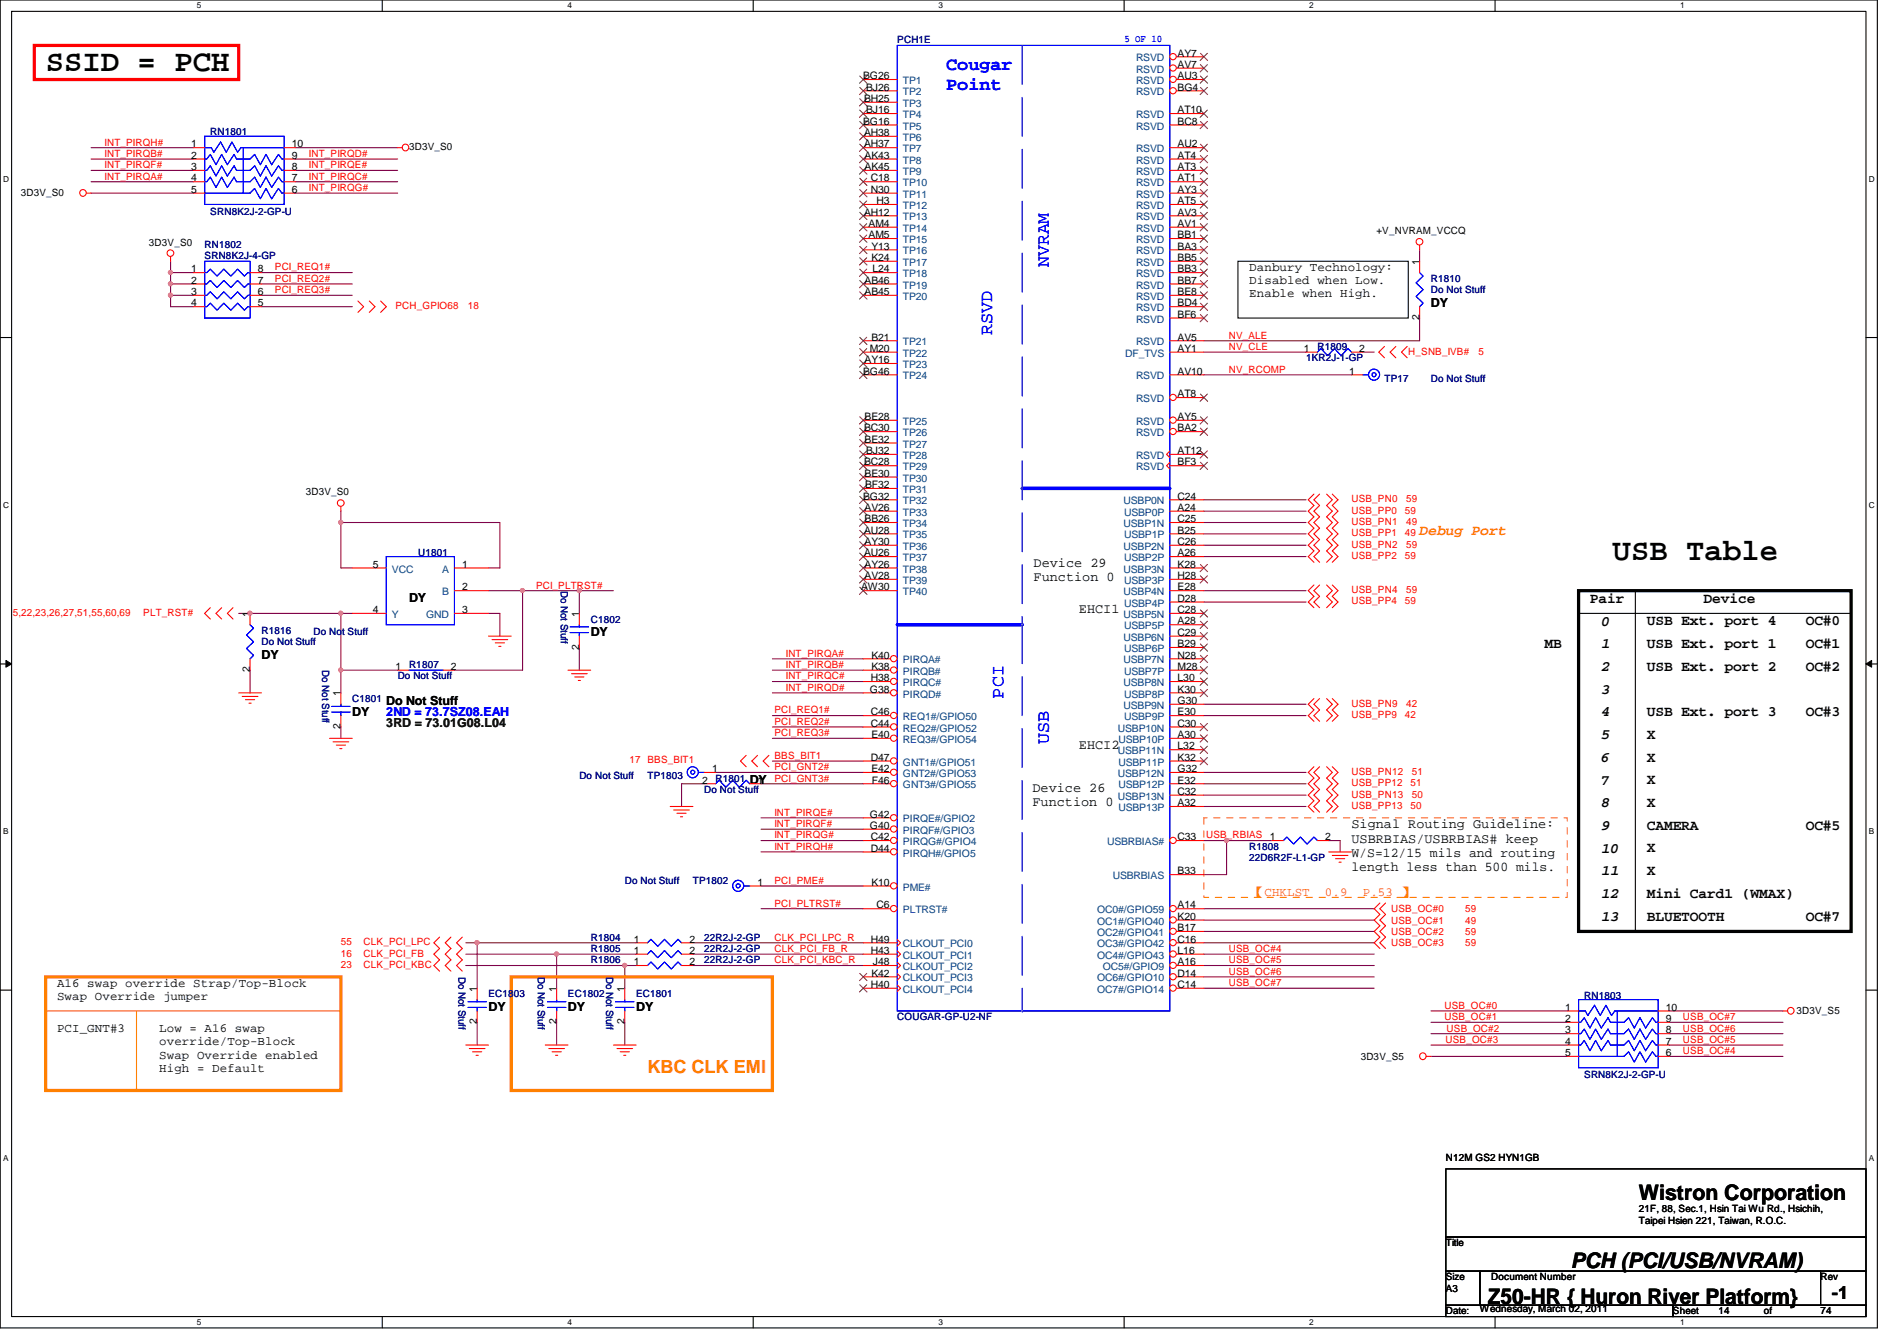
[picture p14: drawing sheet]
<svg xmlns="http://www.w3.org/2000/svg" width="297mm" height="210mm" viewBox="0 0 297 210" stroke-linecap="round" stroke-linejoin="round" font-family="sans-serif">
<defs><g id="words">
<g font-size="4.8">
<text x="7.2" y="11.1">SSID = PCH</text>
<text x="252.5" y="87.6">USB Table</text>
</g>
<g font-size="3.3">
<text x="256.6" y="187.9">Wistron Corporation</text>
<text x="246" y="198.5">PCH (PCI/USB/NVRAM)</text>
<text x="233" y="204">Z50-HR { Huron River Platform}</text>
</g>
<g font-size="2.8" fill="#00f">
<text x="148.2" y="10.9">Cougar</text>
<text x="148.2" y="14.1">Point</text>
<text x="164.3" y="41.8" transform="rotate(-90 164.3 41.8)">NVRAM</text>
<text x="155.4" y="52.5" transform="rotate(-90 155.4 52.5)">RSVD</text>
<text x="157.1" y="109.3" transform="rotate(-90 157.1 109.3)">PCI</text>
<text x="164.3" y="116.5" transform="rotate(-90 164.3 116.5)">USB</text>
</g>
<text font-size="2.8" fill="#ff8000" x="101.4" y="168">KBC CLK EMI</text>
<text font-size="2.8" x="286.8" y="203.4">-1</text>
<text font-size="2.3" fill="#ff8000" x="222.3" y="83.7">Debug Port</text>
<g font-size="2.3">
<text x="249" y="94.3">Pair</text>
<text x="266.7" y="94.3">Device</text>
<text x="241.8" y="101.4">MB</text>
<text x="250.7" y="97.9">0</text>
<text x="250.7" y="101.5">1</text>
<text x="257.8" y="101.4">USB Ext. port 1</text>
<text x="257.8" y="97.9">USB Ext. port 4</text>
<text x="282.7" y="97.9">OC#0</text>
<text x="282.7" y="101.4">OC#1</text>
<text x="250.7" y="105">2</text>
<text x="257.8" y="105">USB Ext. port 2</text>
<text x="282.7" y="105">OC#2</text>
<text x="250.7" y="112.1">4</text>
<text x="250.7" y="108.6">3</text>
<text x="257.8" y="112.1">USB Ext. port 3</text>
<text x="282.7" y="112.1">OC#3</text>
<text x="250.7" y="115.7">5</text>
<text x="250.7" y="119.3">6</text>
<text x="257.8" y="119.2">X</text>
<text x="257.8" y="115.7">X</text>
<text x="250.7" y="122.8">7</text>
<text x="257.8" y="122.8">X</text>
<text x="250.7" y="126.4">8</text>
<text x="250.7" y="129.9">9</text>
<text x="257.8" y="129.9">CAMERA</text>
<text x="257.8" y="126.3">X</text>
<text x="282.7" y="129.9">OC#5</text>
<text x="250.7" y="133.5">10</text>
<text x="250.7" y="137">11</text>
<text x="257.8" y="133.4">X</text>
<text x="257.8" y="137">X</text>
<text x="250.7" y="140.6">12</text>
<text x="257.8" y="140.5">Mini Card1 (WMAX)</text>
<text x="250.7" y="144.1">13</text>
<text x="257.8" y="144.1">BLUETOOTH</text>
<text x="282.7" y="144.1">OC#7</text>
</g>
<g font-size="2.1">
<text x="161.8" y="88.8">Device 29</text>
<text x="161.8" y="91">Function 0</text>
<text x="168.9" y="95.9">EHCI1</text>
<text x="168.9" y="117.2">EHCI2</text>
<text x="161.7" y="124">Device 26</text>
<text x="161.7" y="126.2">Function 0</text>
<text x="211.6" y="129.7">Signal Routing Guideline:</text>
<text x="211.6" y="131.9">USBRBIAS/USBRBIAS# keep</text>
<text x="211.6" y="134.2">W/S=12/15 mils and routing</text>
<text x="211.6" y="136.4">length less than 500 mils.</text>
</g>
<g font-size="1.9">
<text x="195.6" y="42.4">Danbury Technology:</text>
<text x="195.6" y="44.5">Disabled when Low.</text>
<text x="195.6" y="46.6">Enable when High.</text>
<text x="224.1" y="48">DY</text>
<text x="64" y="94.3">DY</text>
<text x="92.5" y="99.6">DY</text>
<text x="40.9" y="103.2">DY</text>
<text x="55.2" y="112.1">DY</text>
<text x="60.5" y="110.3">Do Not Stuff</text>
<text x="117.4" y="122.7">DY</text>
<text x="8.9" y="154.4">A16 swap override Strap/Top-Block</text>
<text x="8.9" y="156.5">Swap Override jumper</text>
<text x="8.9" y="161.5">PCI_GNT#3</text>
<text x="24.9" y="161.5">Low = A16 swap</text>
<text x="76.5" y="158.3">DY</text>
<text x="88.9" y="158.3">DY</text>
<text x="99.6" y="158.3">DY</text>
<text x="24.9" y="163.6">override/Top-Block</text>
<text x="24.9" y="165.7">Swap Override enabled</text>
<text x="24.9" y="167.8">High = Default</text>
</g>
<text font-size="1.9" fill="#00f" x="60.5" y="112.1">2ND = 73.7SZ08.EAH</text>
<text font-size="1.9" fill="#004000" x="60.5" y="113.8">3RD = 73.01G08.L04</text>
<g font-size="1.9" fill="#ff8000">
<text x="195.6" y="140.2">【CHKLST</text>
<text x="207.5" y="140.2">0.9</text>
<text x="213.4" y="140.2">P.53 】</text>
</g>
<g font-size="1.6" fill="#000080">
<text x="140.5" y="6.8">PCH1E</text>
<text x="32.9" y="21.2">RN1801</text>
<text x="32.9" y="33.6">SRN8K2J-2-GP-U</text>
<text x="32" y="38.8">RN1802</text>
<text x="32" y="40.6">SRN8K2J-4-GP</text>
<text x="224.1" y="44.1">R1810</text>
<text x="224.1" y="45.9">Do Not Stuff</text>
<text x="204.5" y="56.6">1KR2J-1-GP</text>
<text x="206.3" y="54.8">R1809</text>
<text x="216.8" y="59.8">TP17</text>
<text x="224.1" y="59.8">Do Not Stuff</text>
<text x="65.5" y="87">U1801</text>
<text x="87.8" y="92.5" transform="rotate(90 87.8 92.5)">Do Not Stuff</text>
<text x="40.9" y="99.2">R1816</text>
<text x="40.9" y="101">Do Not Stuff</text>
<text x="49.1" y="99.4">Do Not Stuff</text>
<text x="92.5" y="97.5">C1802</text>
<text x="50.5" y="104.9" transform="rotate(90 50.5 104.9)">Do Not Stuff</text>
<text x="62.3" y="106.3">Do Not Stuff</text>
<text x="64" y="104.6">R1807</text>
<text x="55.2" y="109.9">C1801</text>
<text x="90.7" y="122">Do Not Stuff</text>
<text x="101.4" y="122">TP1803</text>
<text x="110.3" y="124.1">Do Not Stuff</text>
<text x="112.1" y="122.3">R1801</text>
<text x="195.6" y="133">R1808</text>
<text x="195.6" y="134.8">22D6R2F-L1-GP</text>
<text x="97.8" y="138.3">Do Not Stuff</text>
<text x="108.5" y="138.3">TP1802</text>
<text x="92.5" y="149">R1805</text>
<text x="92.5" y="147.2">R1804</text>
<text x="110.3" y="149">22R2J-2-GP</text>
<text x="110.3" y="147.2">22R2J-2-GP</text>
<text x="71.8" y="152.9" transform="rotate(90 71.8 152.9)">Do Not Stuff</text>
<text x="84.2" y="152.9" transform="rotate(90 84.2 152.9)">Do Not Stuff</text>
<text x="92.5" y="150.8">R1806</text>
<text x="94.9" y="152.9" transform="rotate(90 94.9 152.9)">Do Not Stuff</text>
<text x="110.3" y="150.8">22R2J-2-GP</text>
<text x="76.5" y="156.1">EC1803</text>
<text x="88.9" y="156.1">EC1802</text>
<text x="99.6" y="156.1">EC1801</text>
<text x="140.5" y="159.7">COUGAR-GP-U2-NF</text>
<text x="248.1" y="156.3">RN1803</text>
<text x="248.1" y="168.7">SRN8K2J-2-GP-U</text>
</g>
<text font-size="1.6" fill="#00f" x="176.1" y="6.6">5 OF 10</text>
<g font-size="1.6" fill="#004080">
<text x="177.9" y="9.6">RSVD</text>
<text x="177.9" y="11.4">RSVD</text>
<text x="141.4" y="13.2">TP1</text>
<text x="141.4" y="14.9">TP2</text>
<text x="141.4" y="16.7">TP3</text>
<text x="177.9" y="13.2">RSVD</text>
<text x="177.9" y="14.9">RSVD</text>
<text x="141.4" y="22.1">TP6</text>
<text x="141.4" y="23.8">TP7</text>
<text x="141.4" y="18.5">TP4</text>
<text x="141.4" y="20.3">TP5</text>
<text x="177.9" y="18.5">RSVD</text>
<text x="177.9" y="20.3">RSVD</text>
<text x="177.9" y="23.8">RSVD</text>
<text x="141.4" y="25.6">TP8</text>
<text x="141.4" y="27.4">TP9</text>
<text x="141.4" y="29.2">TP10</text>
<text x="177.9" y="25.6">RSVD</text>
<text x="177.9" y="27.4">RSVD</text>
<text x="177.9" y="29.2">RSVD</text>
<text x="141.4" y="34.5">TP13</text>
<text x="141.4" y="32.7">TP12</text>
<text x="141.4" y="30.9">TP11</text>
<text x="177.9" y="30.9">RSVD</text>
<text x="177.9" y="32.7">RSVD</text>
<text x="177.9" y="34.5">RSVD</text>
<text x="141.4" y="39.8">TP16</text>
<text x="141.4" y="41.6">TP17</text>
<text x="141.4" y="38.1">TP15</text>
<text x="141.4" y="36.3">TP14</text>
<text x="177.9" y="41.6">RSVD</text>
<text x="177.9" y="36.3">RSVD</text>
<text x="177.9" y="38.1">RSVD</text>
<text x="177.9" y="39.8">RSVD</text>
<text x="141.4" y="43.4">TP18</text>
<text x="141.4" y="45.2">TP19</text>
<text x="141.4" y="46.9">TP20</text>
<text x="177.9" y="43.4">RSVD</text>
<text x="177.9" y="45.2">RSVD</text>
<text x="177.9" y="46.9">RSVD</text>
<text x="177.9" y="48.7">RSVD</text>
<text x="177.9" y="50.5">RSVD</text>
<text x="141.4" y="54.1">TP21</text>
<text x="141.4" y="55.8">TP22</text>
<text x="141.4" y="57.6">TP23</text>
<text x="141.4" y="59.4">TP24</text>
<text x="176.2" y="55.8">DF_TVS</text>
<text x="177.9" y="54.1">RSVD</text>
<text x="177.9" y="59.4">RSVD</text>
<text x="177.9" y="62.9">RSVD</text>
<text x="141.4" y="66.5">TP25</text>
<text x="141.4" y="68.3">TP26</text>
<text x="141.4" y="70.1">TP27</text>
<text x="141.4" y="71.8">TP28</text>
<text x="177.9" y="66.5">RSVD</text>
<text x="177.9" y="68.3">RSVD</text>
<text x="177.9" y="71.8">RSVD</text>
<text x="141.4" y="73.6">TP29</text>
<text x="141.4" y="75.4">TP30</text>
<text x="141.4" y="77.2">TP31</text>
<text x="177.9" y="73.6">RSVD</text>
<text x="141.4" y="79">TP32</text>
<text x="141.4" y="80.7">TP33</text>
<text x="141.4" y="82.5">TP34</text>
<text x="175.9" y="79">USBP0N</text>
<text x="175.9" y="82.5">USBP1N</text>
<text x="176" y="80.7">USBP0P</text>
<text x="61.4" y="89.6">VCC</text>
<text x="69.2" y="89.6">A</text>
<text x="141.4" y="84.3">TP35</text>
<text x="141.4" y="86.1">TP36</text>
<text x="141.4" y="87.8">TP37</text>
<text x="141.4" y="89.6">TP38</text>
<text x="175.9" y="86.1">USBP2N</text>
<text x="175.9" y="89.6">USBP3N</text>
<text x="176" y="84.3">USBP1P</text>
<text x="176" y="87.8">USBP2P</text>
<text x="69.2" y="93.2">B</text>
<text x="141.4" y="91.4">TP39</text>
<text x="141.4" y="93.2">TP40</text>
<text x="175.9" y="93.2">USBP4N</text>
<text x="176" y="91.4">USBP3P</text>
<text x="176" y="95">USBP4P</text>
<text x="61.4" y="96.7">Y</text>
<text x="66.7" y="96.7">GND</text>
<text x="175.9" y="96.7">USBP5N</text>
<text x="175.9" y="100.3">USBP6N</text>
<text x="176" y="98.5">USBP5P</text>
<text x="141.4" y="103.8">PIRQA#</text>
<text x="141.4" y="105.6">PIRQB#</text>
<text x="141.4" y="107.4">PIRQC#</text>
<text x="175.9" y="103.8">USBP7N</text>
<text x="175.9" y="107.4">USBP8N</text>
<text x="176" y="102.1">USBP6P</text>
<text x="176" y="105.6">USBP7P</text>
<text x="141.4" y="109.2">PIRQD#</text>
<text x="141.4" y="112.7">REQ1#/GPIO50</text>
<text x="175.9" y="111">USBP9N</text>
<text x="176" y="109.2">USBP8P</text>
<text x="176" y="112.7">USBP9P</text>
<text x="141.4" y="114.5">REQ2#/GPIO52</text>
<text x="141.4" y="116.3">REQ3#/GPIO54</text>
<text x="141.4" y="119.8">GNT1#/GPIO51</text>
<text x="175" y="114.5">USBP10N</text>
<text x="175" y="118.1">USBP11N</text>
<text x="175.1" y="116.3">USBP10P</text>
<text x="175.1" y="119.8">USBP11P</text>
<text x="141.4" y="121.6">GNT2#/GPIO53</text>
<text x="141.4" y="123.4">GNT3#/GPIO55</text>
<text x="175" y="121.6">USBP12N</text>
<text x="175" y="125.2">USBP13N</text>
<text x="175.1" y="123.4">USBP12P</text>
<text x="141.4" y="128.7">PIRQE#/GPIO2</text>
<text x="141.4" y="130.5">PIRQF#/GPIO3</text>
<text x="175.1" y="127">USBP13P</text>
<text x="141.4" y="132.3">PIRQG#/GPIO4</text>
<text x="141.4" y="134.1">PIRQH#/GPIO5</text>
<text x="173.4" y="132.3">USBRBIAS#</text>
<text x="174.2" y="137.6">USBRBIAS</text>
<text x="141.4" y="139.4">PME#</text>
<text x="141.4" y="143">PLTRST#</text>
<text x="171.8" y="143">OC0#/GPIO59</text>
<text x="141.4" y="148.3">CLKOUT_PCI0</text>
<text x="171.8" y="144.7">OC1#/GPIO40</text>
<text x="171.8" y="146.5">OC2#/GPIO41</text>
<text x="171.8" y="148.3">OC3#/GPIO42</text>
<text x="141.4" y="150.1">CLKOUT_PCI1</text>
<text x="141.4" y="151.8">CLKOUT_PCI2</text>
<text x="141.4" y="155.4">CLKOUT_PCI4</text>
<text x="141.4" y="153.6">CLKOUT_PCI3</text>
<text x="171.8" y="150.1">OC4#/GPIO43</text>
<text x="171.8" y="153.6">OC6#/GPIO10</text>
<text x="171.8" y="155.4">OC7#/GPIO14</text>
<text x="172.7" y="151.8">OC5#/GPIO9</text>
</g>
<g font-size="1.6">
<text x="184.4" y="8.8">AY7</text>
<text x="184.4" y="10.6">AV7</text>
<text x="135.2" y="12.4">BG26</text>
<text x="135.3" y="16">BH25</text>
<text x="135.6" y="14.2">BJ26</text>
<text x="135.6" y="17.7">BJ16</text>
<text x="184.4" y="12.4">AU3</text>
<text x="184.4" y="14.2">BG4</text>
<text x="184.4" y="17.7">AT10</text>
<text x="29.9" y="23.1">1</text>
<text x="45.7" y="23.1">10</text>
<text x="64" y="23.5">3D3V_S0</text>
<text x="135.2" y="19.5">BG16</text>
<text x="135.3" y="21.3">AH38</text>
<text x="135.3" y="23.1">AH37</text>
<text x="184.4" y="19.5">BC8</text>
<text x="184.4" y="23.1">AU2</text>
<text x="29.9" y="24.8">2</text>
<text x="29.9" y="26.6">3</text>
<text x="29.9" y="28.4">4</text>
<text x="45.7" y="28.4">7</text>
<text x="45.7" y="26.6">8</text>
<text x="45.7" y="24.8">9</text>
<text x="135.4" y="24.8">AK43</text>
<text x="135.4" y="26.6">AK45</text>
<text x="136.4" y="28.4">C18</text>
<text x="184.4" y="24.8">AT4</text>
<text x="184.4" y="26.6">AT3</text>
<text x="184.4" y="28.4">AT1</text>
<text x="3.3" y="30.6">3D3V_S0</text>
<text x="29.9" y="30.2">5</text>
<text x="45.7" y="30.2">6</text>
<text x="135.3" y="33.7">AH12</text>
<text x="136" y="35.5">AM4</text>
<text x="136.4" y="30.2">N30</text>
<text x="137.2" y="32">H3</text>
<text x="184.4" y="30.2">AY3</text>
<text x="184.4" y="32">AT5</text>
<text x="184.4" y="33.7">AV3</text>
<text x="184.4" y="35.5">AV1</text>
<text x="23.3" y="38.4">3D3V_S0</text>
<text x="136" y="37.3">AM5</text>
<text x="136.4" y="39.1">Y13</text>
<text x="136.4" y="40.9">K24</text>
<text x="184.4" y="40.9">BB5</text>
<text x="184.4" y="37.3">BB1</text>
<text x="184.4" y="39.1">BA3</text>
<text x="215.5" y="36.7">+V_NVRAM_VCCQ</text>
<text x="222.2" y="41.4" transform="rotate(-90 222.2 41.4)">1</text>
<text x="29.9" y="42.6">1</text>
<text x="29.9" y="44.4">2</text>
<text x="29.9" y="46.2">3</text>
<text x="29.9" y="48">4</text>
<text x="40.4" y="48">5</text>
<text x="40.4" y="46.2">6</text>
<text x="40.4" y="44.4">7</text>
<text x="40.4" y="42.6">8</text>
<text x="135.4" y="44.4">AB46</text>
<text x="135.4" y="46.2">AB45</text>
<text x="136.6" y="42.6">L24</text>
<text x="184.4" y="42.6">BB3</text>
<text x="184.4" y="44.4">BB7</text>
<text x="184.4" y="46.2">BE8</text>
<text x="184.4" y="48">BD4</text>
<text x="136.4" y="53.3">B21</text>
<text x="184.4" y="53.3">AV5</text>
<text x="184.4" y="49.7">BF6</text>
<text x="222.2" y="50.1" transform="rotate(-90 222.2 50.1)">2</text>
<text x="135.2" y="58.6">BG46</text>
<text x="135.4" y="56.9">AY16</text>
<text x="136.2" y="55.1">M20</text>
<text x="184.4" y="58.6">AV10</text>
<text x="184.4" y="55.1">AY1</text>
<text x="204.2" y="55.1">1</text>
<text x="211.3" y="58.6">1</text>
<text x="212.8" y="55.1">2</text>
<text x="135.4" y="65.7">BE28</text>
<text x="184.4" y="62.2">AT8</text>
<text x="184.4" y="65.7">AY5</text>
<text x="135.3" y="67.5">BC30</text>
<text x="135.4" y="69.3">BE32</text>
<text x="135.6" y="71.1">BJ32</text>
<text x="184.4" y="67.5">BA2</text>
<text x="184.4" y="71.1">AT12</text>
<text x="47.9" y="77.6">3D3V_S0</text>
<text x="135.3" y="72.9">BC28</text>
<text x="135.4" y="74.6">BE30</text>
<text x="135.5" y="76.4">BF32</text>
<text x="184.4" y="72.9">BF3</text>
<text x="135.2" y="78.2">BG32</text>
<text x="135.3" y="83.5">AU28</text>
<text x="135.4" y="80">AV26</text>
<text x="135.4" y="81.7">BB26</text>
<text x="184.4" y="80">A24</text>
<text x="184.4" y="83.5">B25</text>
<text x="184.4" y="78.2">C24</text>
<text x="184.4" y="81.7">C25</text>
<text x="58.4" y="88.9">5</text>
<text x="72.4" y="88.9">1</text>
<text x="135.3" y="87.1">AU26</text>
<text x="135.4" y="85.3">AY30</text>
<text x="135.4" y="88.9">AY26</text>
<text x="184.4" y="87.1">A26</text>
<text x="184.4" y="85.3">C26</text>
<text x="184.4" y="88.9">K28</text>
<text x="58.4" y="96">4</text>
<text x="72.4" y="92.4">2</text>
<text x="72.4" y="96">3</text>
<text x="134.8" y="92.4">AW30</text>
<text x="135.4" y="90.6">AV28</text>
<text x="184.4" y="90.6">H28</text>
<text x="184.4" y="94.2">D28</text>
<text x="184.4" y="92.4">E28</text>
<text x="184.4" y="96">C28</text>
<text x="39.1" y="96.6" transform="rotate(-90 39.1 96.6)">1</text>
<text x="90.7" y="101.7" transform="rotate(-90 90.7 101.7)">2</text>
<text x="90.7" y="96.6" transform="rotate(-90 90.7 96.6)">1</text>
<text x="184.4" y="97.7">A28</text>
<text x="184.4" y="101.3">B29</text>
<text x="184.4" y="99.5">C29</text>
<text x="39.1" y="105.2" transform="rotate(-90 39.1 105.2)">2</text>
<text x="61.9" y="104.9">1</text>
<text x="70.6" y="104.9">2</text>
<text x="136.4" y="106.6">H38</text>
<text x="136.4" y="103.1">K40</text>
<text x="136.4" y="104.9">K38</text>
<text x="184.4" y="104.9">M28</text>
<text x="184.4" y="103.1">N28</text>
<text x="184.4" y="106.6">L30</text>
<text x="53.3" y="109" transform="rotate(-90 53.3 109)">1</text>
<text x="136.2" y="108.4">G38</text>
<text x="136.4" y="112">C46</text>
<text x="136.4" y="113.7">C44</text>
<text x="184.4" y="108.4">K30</text>
<text x="184.4" y="112">E30</text>
<text x="184.4" y="110.2">G30</text>
<text x="184.4" y="113.7">C30</text>
<text x="53.3" y="114.1" transform="rotate(-90 53.3 114.1)">2</text>
<text x="136.4" y="119.1">D47</text>
<text x="136.4" y="115.5">E40</text>
<text x="184.4" y="115.5">A30</text>
<text x="184.4" y="119.1">K32</text>
<text x="184.4" y="117.3">L32</text>
<text x="109.9" y="122.6">2</text>
<text x="111.5" y="120.9">1</text>
<text x="118.6" y="122.6">1</text>
<text x="136.4" y="120.9">E42</text>
<text x="136.5" y="122.6">F46</text>
<text x="184.4" y="122.6">E32</text>
<text x="184.4" y="120.9">G32</text>
<text x="184.4" y="124.4">C32</text>
<text x="136.2" y="128">G42</text>
<text x="136.2" y="129.8">G40</text>
<text x="136.4" y="131.5">C42</text>
<text x="184.4" y="126.2">A32</text>
<text x="184.4" y="131.5">C33</text>
<text x="198.8" y="131.5">1</text>
<text x="207.5" y="131.5">2</text>
<text x="136.4" y="133.3">D44</text>
<text x="184.4" y="136.9">B33</text>
<text x="118.6" y="138.6">1</text>
<text x="136.4" y="138.6">K10</text>
<text x="137.2" y="142.2">C6</text>
<text x="184.4" y="142.2">A14</text>
<text x="184.4" y="144">K20</text>
<text x="99.3" y="149.3">1</text>
<text x="99.3" y="147.5">1</text>
<text x="107.9" y="149.3">2</text>
<text x="107.9" y="147.5">2</text>
<text x="136.4" y="147.5">H49</text>
<text x="136.4" y="149.3">H43</text>
<text x="184.4" y="145.8">B17</text>
<text x="184.4" y="147.5">C16</text>
<text x="184.4" y="149.3">L16</text>
<text x="74.7" y="155.2" transform="rotate(-90 74.7 155.2)">1</text>
<text x="87.1" y="155.2" transform="rotate(-90 87.1 155.2)">1</text>
<text x="97.8" y="155.2" transform="rotate(-90 97.8 155.2)">1</text>
<text x="99.3" y="151.1">1</text>
<text x="107.9" y="151.1">2</text>
<text x="136.4" y="154.6">H40</text>
<text x="136.4" y="152.9">K42</text>
<text x="136.7" y="151.1">J48</text>
<text x="184.4" y="151.1">A16</text>
<text x="184.4" y="152.9">D14</text>
<text x="184.4" y="154.6">C14</text>
<text x="74.7" y="160.4" transform="rotate(-90 74.7 160.4)">2</text>
<text x="87.1" y="160.4" transform="rotate(-90 87.1 160.4)">2</text>
<text x="97.8" y="160.4" transform="rotate(-90 97.8 160.4)">2</text>
<text x="245.1" y="158.2">1</text>
<text x="245.1" y="160">2</text>
<text x="245.1" y="161.8">3</text>
<text x="260.9" y="161.8">8</text>
<text x="260.9" y="160">9</text>
<text x="260.9" y="158.2">10</text>
<text x="281.3" y="158.8">3D3V_S5</text>
<text x="213.1" y="165.9">3D3V_S5</text>
<text x="245.1" y="163.5">4</text>
<text x="245.1" y="165.3">5</text>
<text x="260.9" y="165.3">6</text>
<text x="260.9" y="163.5">7</text>
<text x="226.4" y="181.7">N12M GS2 HYN1GB</text>
<text x="256.6" y="189.7">21F, 88, Sec.1, Hsin Tai Wu Rd., Hsichih,</text>
<text x="256.6" y="191.6">Taipei Hsien 221, Taiwan, R.O.C.</text>
<text x="226.4" y="195.1">Title</text>
<text x="226.4" y="200.4">Size</text>
<text x="226.4" y="202.2">A3</text>
<text x="233.5" y="200.4">Document Number</text>
<text x="285.1" y="200.4">Rev</text>
<text x="226.4" y="205.7">Date:</text>
<text x="231.7" y="205.4">Wednesday, March 02, 2011</text>
<text x="262" y="205.7">Sheet</text>
<text x="269.1" y="205.7">14</text>
<text x="276.2" y="205.7">of</text>
<text x="285.1" y="205.7">74</text>
</g>
<g font-size="1.6" fill="#f00">
<text x="16.4" y="22.8">INT_PIRQH#</text>
<text x="16.4" y="24.6">INT_PIRQB#</text>
<text x="16.4" y="28.1">INT_PIRQA#</text>
<text x="16.4" y="26.3">INT_PIRQF#</text>
<text x="48.4" y="29.9">INT_PIRQG#</text>
<text x="48.4" y="26.3">INT_PIRQE#</text>
<text x="48.4" y="28.1">INT_PIRQC#</text>
<text x="48.4" y="24.6">INT_PIRQD#</text>
<text x="43" y="42.3">PCI_REQ1#</text>
<text x="43" y="44.1">PCI_REQ2#</text>
<text x="43" y="45.9">PCI_REQ3#</text>
<text x="61.9" y="48.4">PCH_GPIO68</text>
<text x="73.3" y="48.4">18</text>
<text x="192.4" y="53">NV_ALE</text>
<text x="192.4" y="54.8">NV_CLE</text>
<text x="192.4" y="58.3">NV_RCOMP</text>
<text x="220.5" y="55.5">H_SNB_IVB#</text>
<text x="231.5" y="55.5">5</text>
<text x="211.6" y="82.2">USB_PN1</text>
<text x="211.6" y="83.9">USB_PP1</text>
<text x="211.6" y="78.6">USB_PN0</text>
<text x="211.6" y="80.4">USB_PP0</text>
<text x="220" y="83.9">49</text>
<text x="220" y="80.4">59</text>
<text x="220.2" y="82.2">49</text>
<text x="220.2" y="78.6">59</text>
<text x="211.6" y="85.7">USB_PN2</text>
<text x="211.6" y="87.5">USB_PP2</text>
<text x="220" y="87.5">59</text>
<text x="220.2" y="85.7">59</text>
<text x="83.9" y="92.1">PCI_PLTRST#</text>
<text x="211.6" y="92.8">USB_PN4</text>
<text x="211.6" y="94.6">USB_PP4</text>
<text x="220" y="94.6">59</text>
<text x="220.2" y="92.8">59</text>
<text x="2" y="96.4">5,22,23,26,27,51,55,60,69</text>
<text x="22.4" y="96.4">PLT_RST#</text>
<text x="123.1" y="104.6">INT_PIRQB#</text>
<text x="123.1" y="106.3">INT_PIRQC#</text>
<text x="123.1" y="102.8">INT_PIRQA#</text>
<text x="121.3" y="111.7">PCI_REQ1#</text>
<text x="121.3" y="113.5">PCI_REQ2#</text>
<text x="123.1" y="108.1">INT_PIRQD#</text>
<text x="211.6" y="110.6">USB_PN9</text>
<text x="211.6" y="112.4">USB_PP9</text>
<text x="220" y="112.4">42</text>
<text x="220.2" y="110.6">42</text>
<text x="98.5" y="119.5">17 BBS_BIT1</text>
<text x="121.3" y="118.8">BBS_BIT1</text>
<text x="121.3" y="115.2">PCI_REQ3#</text>
<text x="121.3" y="120.6">PCI_GNT2#</text>
<text x="121.3" y="122.3">PCI_GNT3#</text>
<text x="211.6" y="124.8">USB_PN13</text>
<text x="211.6" y="121.3">USB_PN12</text>
<text x="211.6" y="123.1">USB_PP12</text>
<text x="220.8" y="123.1">51</text>
<text x="221.1" y="124.8">50</text>
<text x="221.1" y="121.3">51</text>
<text x="121.3" y="131.2">INT_PIRQG#</text>
<text x="121.3" y="129.5">INT_PIRQF#</text>
<text x="121.3" y="127.7">INT_PIRQE#</text>
<text x="188.8" y="131.2">USB_RBIAS</text>
<text x="211.6" y="126.6">USB_PP13</text>
<text x="220.8" y="126.6">50</text>
<text x="121.3" y="133">INT_PIRQH#</text>
<text x="121.3" y="141.9">PCI_PLTRST#</text>
<text x="121.3" y="138.3">PCI_PME#</text>
<text x="217.8" y="142.8">USB_OC#0</text>
<text x="229.4" y="142.8">59</text>
<text x="53.4" y="149.7">16</text>
<text x="53.4" y="148">55</text>
<text x="56.9" y="149.7">CLK_PCI_FB</text>
<text x="56.9" y="148">CLK_PCI_LPC</text>
<text x="121.3" y="147.2">CLK_PCI_LPC_R</text>
<text x="121.3" y="149">CLK_PCI_FB_R</text>
<text x="192.4" y="149">USB_OC#4</text>
<text x="217.8" y="144.6">USB_OC#1</text>
<text x="217.8" y="146.3">USB_OC#2</text>
<text x="217.8" y="148.1">USB_OC#3</text>
<text x="229.4" y="144.6">49</text>
<text x="229.4" y="146.3">59</text>
<text x="229.4" y="148.1">59</text>
<text x="53.4" y="151.5">23</text>
<text x="56.9" y="151.5">CLK_PCI_KBC</text>
<text x="121.3" y="150.8">CLK_PCI_KBC_R</text>
<text x="192.4" y="154.3">USB_OC#7</text>
<text x="192.4" y="150.8">USB_OC#5</text>
<text x="192.4" y="152.6">USB_OC#6</text>
<text x="226.2" y="159.7">USB_OC#1</text>
<text x="226.2" y="157.9">USB_OC#0</text>
<text x="226.5" y="161.5">USB_OC#2</text>
<text x="263.5" y="161.5">USB_OC#6</text>
<text x="263.5" y="159.7">USB_OC#7</text>
<text x="226.4" y="163.2">USB_OC#3</text>
<text x="263.5" y="163.2">USB_OC#5</text>
<text x="263.5" y="165">USB_OC#4</text>
</g>
<g font-size="1.3">
<text x="30.8" y="1.3">5</text>
<text x="88.9" y="1.3">4</text>
<text x="146.9" y="1.3">3</text>
<text x="205" y="1.3">2</text>
<text x="263.1" y="1.3">1</text>
<text x=".5" y="28.4">D</text>
<text x="292.6" y="28.4">D</text>
<text x=".5" y="79.5">C</text>
<text x="292.6" y="79.5">C</text>
<text x=".5" y="130.6">B</text>
<text x="292.6" y="130.6">B</text>
<text x=".5" y="181.7">A</text>
<text x="292.6" y="181.7">A</text>
<text x="30.8" y="207.4">5</text>
<text x="88.9" y="207.4">4</text>
<text x="146.9" y="207.4">3</text>
<text x="205" y="207.4">2</text>
<text x="263.1" y="207.4">1</text>
</g>
</g></defs>
<path d="M0 0h294v207.9h-294zM1.8 1.8h290.4v204.3h-290.4z" fill="none" stroke="#000" stroke-width=".17"/>
<g fill="#fff">
<path d="M30.8 .2h.7v1.4h-.7z"/>
<path d="M30.8 206.2h.7v1.4h-.7z"/>
</g>
<path d="M59.9 0v1.8M59.9 206.1v1.8" fill="none" stroke="#000" stroke-width=".17"/>
<g fill="#fff">
<path d="M88.9 .2h.6v1.4h-.6z"/>
<path d="M88.9 206.2h.6v1.4h-.6z"/>
</g>
<path d="M117.9 0v1.8M117.9 206.1v1.8" fill="none" stroke="#000" stroke-width=".17"/>
<g fill="#fff">
<path d="M146.9 .2h.7v1.4h-.7z"/>
<path d="M146.9 206.2h.7v1.4h-.7z"/>
</g>
<path d="M176 0v1.8M176 206.1v1.8" fill="none" stroke="#000" stroke-width=".17"/>
<g fill="#fff">
<path d="M205 .2h.7v1.4h-.7z"/>
<path d="M205 206.2h.7v1.4h-.7z"/>
</g>
<path d="M234.1 0v1.8M234.1 206.1v1.8" fill="none" stroke="#000" stroke-width=".17"/>
<g fill="#fff">
<path d="M263.1 .2h.7v1.4h-.7z"/>
<path d="M263.1 206.2h.7v1.4h-.7z"/>
<path d="M.5 27.3h.9v1.4h-.9z"/>
<path d="M292.6 27.3h.9v1.4h-.9z"/>
<path d="M.5 78.4h.9v1.4h-.9z"/>
<path d="M292.6 78.4h.9v1.4h-.9z"/>
</g>
<path d="M0 52.8h1.8M292.2 52.8h1.8" fill="none" stroke="#000" stroke-width=".17"/>
<g fill="#fff">
<path d="M.5 129.5h.8v1.4h-.8z"/>
<path d="M292.6 129.5h.9v1.4h-.9z"/>
</g>
<path d="M0 103.9h1.8M292.2 103.9h1.8" fill="none" stroke="#000" stroke-width=".17"/>
<path d="M.9 103.4l.9 .5-.9 .5zM292.2 103.9l.9-.5v1z" fill="#000"/>
<path d="M.9 103.4l.9 .5-.9 .5zM292.2 103.9l.9-.5v1z" fill="none" stroke="#000" stroke-width=".16"/>
<g fill="#fff">
<path d="M.5 180.5h.8v1.4h-.8z"/>
<path d="M292.6 180.5h.9v1.4h-.9z"/>
</g>
<path d="M0 155h1.8M292.2 155h1.8" fill="none" stroke="#000" stroke-width=".17"/>
<path d="M14.3 24.9h16M14.3 30.2h16M14.3 23.1h16M119.2 131.6h16M74.7 147.6h24.9M87.2 149.4h12.4M108.5 147.6h26.7M97.8 160v3.6" fill="none" stroke="#800040" stroke-width=".17"/>
<circle cx="74.7" cy="147.5" r=".32" fill="#f0f"/>
<circle cx="74.7" cy="147.5" r=".32" fill="none" stroke="#f0f" stroke-width=".17"/>
<path d="M119.2 129.8h16M119.2 133.3h16M119.2 128h16M97.8 151.1h1.8M108.5 149.4h26.7" fill="none" stroke="#800040" stroke-width=".17"/>
<circle cx="97.8" cy="151.1" r=".32" fill="#f0f"/>
<circle cx="97.8" cy="151.1" r=".32" fill="none" stroke="#f0f" stroke-width=".17"/>
<g fill="none" stroke="#800040" stroke-width=".17">
<path d="M53.4 96v8.9h8.9M53.4 113.8v1.8M53.4 104.9v3.6M120.9 119.1h14.3M120.9 104.9h14.3M120.9 106.7h14.3M120.9 108.5h14.3M120.9 103.1h14.3M120.9 115.6h14.3M112.1 120.9h23.1M119.2 122.7h16M119.2 138.7h16"/>
<path d="M108.5 151.1h26.7M119.2 142.2h16"/>
</g>
<circle cx="53.4" cy="104.9" r=".32" fill="#f0f"/>
<circle cx="53.4" cy="104.9" r=".32" fill="none" stroke="#f0f" stroke-width=".17"/>
<circle cx="53.4" cy="96" r=".32" fill="#f0f"/>
<circle cx="53.4" cy="96" r=".32" fill="none" stroke="#f0f" stroke-width=".17"/>
<path d="M53.4 96h1.8M90.7 92.5h5.4" fill="none" stroke="#800040" stroke-width=".17"/>
<circle cx="90.7" cy="92.4" r=".32" fill="#f0f"/>
<circle cx="90.7" cy="92.4" r=".32" fill="none" stroke="#f0f" stroke-width=".17"/>
<path d="M53.4 81.8v7.1M78.3 81.8v7.1h-1.8" fill="none" stroke="#800040" stroke-width=".17"/>
<circle cx="53.4" cy="81.8" r=".32" fill="#f0f"/>
<circle cx="53.4" cy="81.8" r=".32" fill="none" stroke="#f0f" stroke-width=".17"/>
<path d="M39.2 96h14.2M53.4 80v1.8h24.9M53.4 88.9h1.8M78.3 96v3.6M90.7 92.5h-8.9v12.4" fill="none" stroke="#800040" stroke-width=".17"/>
<circle cx="81.8" cy="92.4" r=".32" fill="#f0f"/>
<circle cx="81.8" cy="92.4" r=".32" fill="none" stroke="#f0f" stroke-width=".17"/>
<path d="M14.3 28.4h16M14.3 26.7h16M46.3 30.2h16M46.3 26.7h16M46.3 28.4h16M46.3 23.1h16M46.3 24.9h16M71.2 104.9h10.6M110.3 122.7h-3.6v3.5M87.2 149.4v5.3M87.2 160v3.6" fill="none" stroke="#800040" stroke-width=".17"/>
<circle cx="87.1" cy="149.3" r=".32" fill="#f0f"/>
<circle cx="87.1" cy="149.3" r=".32" fill="none" stroke="#f0f" stroke-width=".17"/>
<g fill="none" stroke="#800040" stroke-width=".17">
<path d="M90.7 92.5v3.5M90.7 101.3v3.6M192.1 131.6h7.1M209.8 131.6v1.7M72.9 149.4h14.3M188.5 144h26.7M188.5 154.7h26.7M188.5 142.2h26.7M188.5 149.4h26.7M188.5 151.1h26.7M188.5 152.9h26.7M188.5 147.6h26.7"/>
<path d="M261.4 158.2h17.8M224.1 161.8h21.3M224.1 165.4h21.3M261.4 161.8h17.8"/>
</g>
<circle cx="192" cy="131.5" r=".32" fill="#f0f"/>
<circle cx="192" cy="131.5" r=".32" fill="none" stroke="#f0f" stroke-width=".17"/>
<g fill="none" stroke="#800040" stroke-width=".17">
<path d="M222.3 39.1v1.8M188.5 58.7h23.1M188.5 55.1h16M213.4 55.1h1.8M222.3 49.8v3.5h-33.8M188.5 78.2h16M37.4 96h1.8M188.5 80h16M188.5 92.5h16M188.5 94.2h16M188.5 81.8h16M188.5 83.6h16"/>
<path d="M188.5 87.1h16M188.5 85.3h16M39.2 104.9v3.6M188.5 131.6h3.6v5.3h-3.6M188.5 120.9h16M188.5 122.7h16M208.1 131.6h1.7M188.5 145.8h26.7M224.1 158.2h21.3M224.1 163.6h21.3M224.1 160h21.3M261.4 160h17.8"/>
<path d="M261.4 163.6h17.8M261.4 165.4h17.8"/>
</g>
<circle cx="39.1" cy="96" r=".32" fill="#f0f"/>
<circle cx="39.1" cy="96" r=".32" fill="none" stroke="#f0f" stroke-width=".17"/>
<path d="M26.7 40.9v1.8h3.6" fill="none" stroke="#800040" stroke-width=".17"/>
<circle cx="26.7" cy="42.6" r=".32" fill="#f0f"/>
<circle cx="26.7" cy="42.6" r=".32" fill="none" stroke="#f0f" stroke-width=".17"/>
<path d="M26.7 42.7v1.7" fill="none" stroke="#800040" stroke-width=".17"/>
<circle cx="26.7" cy="44.4" r=".32" fill="#f0f"/>
<circle cx="26.7" cy="44.4" r=".32" fill="none" stroke="#f0f" stroke-width=".17"/>
<path d="M30.3 46.2h-3.6v1.8h3.6M30.3 44.4h-3.6v1.8" fill="none" stroke="#800040" stroke-width=".17"/>
<circle cx="26.7" cy="46.2" r=".32" fill="#f0f"/>
<circle cx="26.7" cy="46.2" r=".32" fill="none" stroke="#f0f" stroke-width=".17"/>
<g fill="none" stroke="#800040" stroke-width=".17">
<path d="M40.9 48h14.3M40.9 42.7h14.3M40.9 44.4h14.3M40.9 46.2h14.3M76.5 92.5h5.3M76.5 96h1.8M120.9 112h14.3M120.9 113.8h14.3M188.5 110.2h16M188.5 112h16M188.5 124.5h16M188.5 126.2h16"/>
<path d="M72.9 151.1h24.9v3.6M72.9 147.6h1.8v7.1M74.7 160v3.6"/>
</g>
<g fill="none" stroke="#f00" stroke-width=".17">
<path d="M13.5 30.2h.8M30.3 23.1h1.7M30.3 24.9h1.7M30.3 26.7h1.7M30.3 28.4h1.7M30.3 30.2h1.7M44.5 23.1h1.8M44.5 24.9h1.8M44.5 26.7h1.8M44.5 28.4h1.8M44.5 30.2h1.8M62.3 23.1h.7"/>
<path d="M222.3 38.4v.7M26.7 40.2v.7M56 47.1l.9 .9-.9 .9M57.8 47.1l.9 .9-.9 .9M59.6 47.1l.9 .9-.9 .9M183.2 53.3h5.3M204.5 55.1h1.8M211.6 55.1h1.8M211.6 58.7h1.8M216.8 54.2l-.9 .9 .9 .9M218.6 54.2l-.9 .9 .9 .9M220.3 54.2l-.8 .9 .8 .9"/>
<path d="M53.4 79.3v.7M205.7 77.3l-.9 .9 .9 .9-.9 .9 .9 .9-.9 .9 .9 .9-.9 .9 .9 .9-.9 .8 .9 .9-.9 .9 .9 .9M206.6 77.3l-.9 .9 .9 .9-.9 .9 .9 .9-.9 .9 .9 .9-.9 .9 .9 .9-.9 .8 .9 .9-.9 .9 .9 .9M207.7 77.3l.9 .9-.9 .9 .9 .9-.9 .9 .9 .9-.9 .9 .9 .9-.9 .9 .9 .8-.9 .9 .9 .9-.9 .9M208.6 77.3l.9 .9-.9 .9 .9 .9-.9 .9 .9 .9-.9 .9 .9 .9-.9 .9 .9 .8-.9 .9 .9 .9-.9 .9M32.9 95.1l-.9 .9 .9 .9M34.7 95.1l-.9 .9 .9 .9M36.5 95.1l-.9 .9 .9 .9M76.5 99.6h3.5M90.7 96v1.8M90.7 99.6v1.7M205.7 91.6l-.9 .9 .9 .8-.9 .9 .9 .9"/>
<path d="M206.6 91.6l-.9 .9 .9 .8-.9 .9 .9 .9M207.7 91.6l.9 .9-.9 .8 .9 .9-.9 .9M208.6 91.6l.9 .9-.9 .8 .9 .9-.9 .9M37.4 108.5h3.5M37.9 109h2.5M38.4 109.5h1.5M39 110.1h.3M51.6 115.6h3.6M52.2 116.1h2.4M52.7 116.6h1.4M53.2 117.2h.3M53.4 108.5v1.7"/>
<path d="M53.4 112v1.8M62.3 104.9h1.7M69.4 104.9h1.8M77 100.1h2.5M77.6 100.6h1.4M78.1 101.2h.3M88.9 104.9h3.6M89.5 105.5h2.4M90 106h1.4M90.5 106.5h.4M116.8 118.2l-.9 .9 .9 .9M118.6 118.2l-.9 .9 .9 .9"/>
<path d="M120.4 118.2l-.9 .9 .9 .9M205.7 109.3l-.9 .9 .9 .9-.9 .9 .9 .9M206.6 109.3l-.9 .9 .9 .9-.9 .9 .9 .9M207.7 109.3l.9 .9-.9 .9 .9 .9-.9 .9M208.6 109.3l.9 .9-.9 .9 .9 .9-.9 .9M104.9 126.2h3.6M105.5 126.8h2.4M106 127.3h1.4M106.5 127.8h.4M110.3 122.7h1.8M117.4 122.7h1.8M205.7 120l-.9 .9 .9 .9-.9 .9 .9 .9-.9 .9 .9 .8-.9 .9 .9 .9"/>
<path d="M206.6 120l-.9 .9 .9 .9-.9 .9 .9 .9-.9 .9 .9 .8-.9 .9 .9 .9M207.7 120l.9 .9-.9 .9 .9 .9-.9 .9 .9 .9-.9 .8 .9 .9-.9 .9M208.1 133.3h3.5M208.6 120l.9 .9-.9 .9 .9 .9-.9 .9 .9 .9-.9 .8 .9 .9-.9 .9M208.6 133.9h2.5M209.1 134.4h1.5M209.7 135h.3M68.8 146.7l-.9 .9 .9 .9-.9 .9 .9 .8-.9 .9 .9 .9M70.6 146.7l-.9 .9 .9 .9-.9 .9 .9 .8-.9 .9 .9 .9M72.4 146.7l-.9 .9 .9 .9-.9 .9 .9 .8-.9 .9 .9 .9M87.2 154.7v1.8M87.2 158.2v1.8"/>
<path d="M99.6 149.4h1.8M99.6 151.1h1.8M99.6 147.6h1.8M106.7 149.4h1.8M106.7 151.1h1.8M106.7 147.6h1.8M216.1 141.4l-.9 .8 .9 .9-.9 .9 .9 .9-.9 .9 .9 .9-.9 .9 .9 .9M217 141.4l-.9 .8 .9 .9-.9 .9 .9 .9-.9 .9 .9 .9-.9 .9 .9 .9M245.4 158.2h1.8M259.6 158.2h1.8M279.2 158.2h.7M72.9 163.6h3.6"/>
<path d="M73.5 164.1h2.4M74 164.6h1.4M74.5 165.2h.4M85.4 163.6h3.5M85.9 164.1h2.5M86.4 164.6h1.5M87 165.2h.3M96.1 163.6h3.5M96.6 164.1h2.5M97.1 164.6h1.4M97.7 165.2h.3M223.3 165.4h.8"/>
<path d="M245.4 160h1.8M245.4 161.8h1.8M245.4 163.6h1.8M245.4 165.4h1.8M259.6 160h1.8M259.6 161.8h1.8M259.6 163.6h1.8M259.6 165.4h1.8"/>
<circle cx="13" cy="30.2" r=".52"/>
<circle cx="26.7" cy="39.6" r=".52"/>
<circle cx="63.5" cy="23.1" r=".52"/>
<circle cx="222.3" cy="37.8" r=".52"/>
<circle cx="53.4" cy="78.7" r=".52"/>
<circle cx="280.4" cy="158.2" r=".52"/>
<circle cx="222.8" cy="165.3" r=".52"/>
</g>
<path d="M193.8 40.9h26.7v8.9h-26.7zM247.2 96h42.7M256.1 92.5v53.3M226.4 183h65.8v10.6h-65.8zM226.4 193.6h65.8v5.4h-65.8zM226.4 199h5.3v5.3h-5.3zM231.7 199h53.4v5.3h-53.4zM285.1 199h7.1v5.3h-7.1zM226.4 204.3h35.6v1.8h-35.6zM262 204.3h30.2v1.8h-30.2z" fill="none" stroke="#000" stroke-width=".17"/>
<path d="M7.2 152.9h46.2v17.8h-46.2zM80 152.9h40.9v17.8h-40.9z" fill="none" stroke="#ff8000" stroke-width=".51"/>
<path d="M5.4 7.1h32v5.3h-32z" fill="none" stroke="#f00" stroke-width=".51"/>
<path d="M7.2 158.2h46.2M21.4 158.2v12.5" fill="none" stroke="#ff8000" stroke-width=".17"/>
<path d="M247.2 92.5h42.7v53.3h-42.7z" fill="none" stroke="#000" stroke-width=".51"/>
<path d="M188.5 128h56.9v12.5h-56.9z" fill="none" stroke="#ff8000" stroke-width=".16" stroke-dasharray="1 1 1 1 1 1 1 1"/>
<g fill="none" stroke="#00f" stroke-width=".17">
<path d="M140.5 7.1h42.7v151.1h-42.7zM32 23.1h1.1l.4 .7 1-1.6 .9 1.6 .9-1.6 .9 1.6 .5-.7h6.8M32 24.9h.4l.5-.7 .9 1.6 .9-1.6 .9 1.6 1.1-1.6 .3 .7h2.2l.7-.7 .9 1.6 .9-1.6 .8 1.6 1.1-1.6 .6 .7h.3M32 26.7h.4l.5-.7 .9 1.6 .9-1.6 .9 1.6 1.1-1.6 .3 .7h2.2l.7-.7 .9 1.6 .9-1.6 .8 1.6 1.1-1.6 .6 .7h.3M32 28.4h.4l.5-.7 .9 1.6 .9-1.6 .9 1.6 1.1-1.6 .3 .7h2.2l.7-.7 .9 1.6 .9-1.6 .8 1.6 1.1-1.6 .6 .7h.3M32 21.3h12.5v10.7h-12.5zM32 30.2h7.2l.7-.7 .9 1.6 .9-1.6 .8 1.6 1.1-1.6 .6 .7h.3M38.1 23.1v7.1M206.3 55.1l.5-.5 1.1 1.1 1.1-1.1 1 1.1 1.1-1.1 .5 .5M213.4 58.7h.9M89.3 99h2.9M89.3 98.1h2.9"/>
<path d="M90.7 97.8v.3M90.7 99v.6M51.9 111.5h2.9M51.9 110.6h2.9M53.4 110.2v.4M53.4 111.5v.5M64 104.9h5.4M112.1 122.7l.5-.6 1.1 1.1 1-1.1 1.1 1.1 1-1.1 .6 .6M85.7 157.7h2.9M85.7 156.8h2.9M87.2 156.5v.3M87.2 157.7v.5"/>
<path d="M101.4 149.4l.5-.6 1.1 1.1 1.1-1.1 1 1.1 1.1-1.1 .5 .6M101.4 151.1l.5-.5 1.1 1.1 1.1-1.1 1 1.1 1.1-1.1 .5 .5M101.4 147.6l.5-.6 1.1 1.1 1.1-1.1 1 1.1 1.1-1.1 .5 .6M247.2 158.2h1l.4 .8 1.1-1.6 .9 1.6 .9-1.6 .8 1.6 .6-.8h6.7M247.2 156.5h12.4v10.6h-12.4zM253.2 158.2v7.2M247.2 160h.3l.6-.7 .9 1.6 .8-1.6 .9 1.6 1.1-1.6 .4 .7h2.1l.7-.7 .9 1.6 .9-1.6 .9 1.6 1-1.6 .6 .7h.3M247.2 161.8h.3l.6-.7 .9 1.6 .8-1.6 .9 1.6 1.1-1.6 .4 .7h2.1l.7-.7 .9 1.6 .9-1.6 .9 1.6 1-1.6 .6 .7h.3M247.2 163.6h.3l.6-.7 .9 1.6 .8-1.6 .9 1.6 1.1-1.6 .4 .7h2.1l.7-.7 .9 1.6 .9-1.6 .9 1.6 1-1.6 .6 .7h.3M247.2 165.4h7.1l.7-.8 .9 1.6 .9-1.6 .9 1.6 1-1.6 .6 .8h.3"/>
<circle cx="215.2" cy="58.6" r=".32"/>
<circle cx="215.2" cy="58.6" r=".87"/>
</g>
<path d="M160.1 7.1v90.7M160.1 97.8v60.4M160.1 97.8h.1M160.1 158.2h.1" fill="none" stroke="#fff" stroke-width=".16" stroke-dasharray="6.1 2"/>
<path d="M160.1 7.1v90.7M160.1 97.8v60.4M160.1 97.8h.1M160.1 158.2h.1" fill="none" stroke="#00f" stroke-width=".16" stroke-dasharray="6.1 2"/>
<path d="M160.1 76.5h23.1M140.5 97.8h19.6" fill="none" stroke="#00f" stroke-width=".51"/>
<circle cx="183.7" cy="8.9" r=".5" fill="#fff"/>
<g fill="none" stroke="#f00" stroke-width=".17">
<path d="M184.2 8.9h4.3"/>
<circle cx="183.7" cy="8.9" r=".5"/>
</g>
<path d="M188 8.3l1.1 1.2M189.1 8.3l-1.2 1.2" fill="none" stroke="#804000" stroke-width=".16"/>
<circle cx="183.7" cy="10.6" r=".5" fill="#fff"/>
<g fill="none" stroke="#f00" stroke-width=".17">
<path d="M184.2 10.7h4.3"/>
<circle cx="183.7" cy="10.6" r=".5"/>
</g>
<path d="M188 10.1l1.1 1.2M189.1 10.1l-1.2 1.2" fill="none" stroke="#804000" stroke-width=".16"/>
<circle cx="183.7" cy="12.4" r=".5" fill="#fff"/>
<g fill="none" stroke="#f00" stroke-width=".17">
<path d="M184.2 12.4h4.3"/>
<circle cx="183.7" cy="12.4" r=".5"/>
</g>
<path d="M188 11.9l1.1 1.1M189.1 11.9l-1.2 1.1" fill="none" stroke="#804000" stroke-width=".16"/>
<circle cx="183.7" cy="14.2" r=".5" fill="#fff"/>
<g fill="none" stroke="#f00" stroke-width=".17">
<path d="M183.2 17.8h5.3M183.2 19.6h5.3M184.2 14.2h4.3M183.2 23.1h5.3M183.2 24.9h5.3M183.2 26.7h5.3M183.2 28.4h5.3M183.2 30.2h5.3M183.2 32h5.3M183.2 33.8h5.3M183.2 35.6h5.3M183.2 37.3h5.3"/>
<path d="M183.2 39.1h5.3M183.2 55.1h5.3M183.2 40.9h5.3M183.2 42.7h5.3M183.2 44.4h5.3M183.2 46.2h5.3M183.2 48h5.3M183.2 49.8h5.3"/>
<circle cx="183.7" cy="14.2" r=".5"/>
</g>
<g fill="none" stroke="#804000" stroke-width=".16">
<path d="M188 13.7l1.1 1.1M188 17.2l1.1 1.2M188 19l1.1 1.2M189.1 13.7l-1.2 1.1M189.1 17.2l-1.2 1.2M189.1 19l-1.2 1.2M188 22.6l1.1 1.1M188 24.3l1.1 1.2M188 26.1l1.1 1.2M188 27.9l1.1 1.1M188 29.7l1.1 1.1M188 31.5l1.1 1.1"/>
<path d="M188 33.2l1.1 1.2M188 35l1.1 1.2M188 36.8l1.1 1.1M188 38.6l1.1 1.1M189.1 22.6l-1.2 1.1M189.1 24.3l-1.2 1.2M189.1 26.1l-1.2 1.2M189.1 27.9l-1.2 1.1M189.1 29.7l-1.2 1.1M189.1 31.5l-1.2 1.1M189.1 33.2l-1.2 1.2M189.1 35l-1.2 1.2"/>
<path d="M189.1 36.8l-1.2 1.1M189.1 38.6l-1.2 1.1M188 40.3l1.1 1.2M188 42.1l1.1 1.2M188 43.9l1.1 1.1M188 45.7l1.1 1.1M188 47.5l1.1 1.1M188 49.2l1.1 1.2M189.1 40.3l-1.2 1.2M189.1 42.1l-1.2 1.2M189.1 43.9l-1.2 1.1M189.1 45.7l-1.2 1.1"/>
<path d="M189.1 47.5l-1.2 1.1M189.1 49.2l-1.2 1.2"/>
</g>
<circle cx="183.7" cy="62.2" r=".5" fill="#fff"/>
<g fill="none" stroke="#f00" stroke-width=".17">
<path d="M183.2 58.7h5.3M184.2 62.2h4.3"/>
<circle cx="183.7" cy="62.2" r=".5"/>
</g>
<path d="M188 61.7l1.1 1.1M189.1 61.7l-1.2 1.1" fill="none" stroke="#804000" stroke-width=".16"/>
<circle cx="183.7" cy="65.8" r=".5" fill="#fff"/>
<g fill="none" stroke="#f00" stroke-width=".17">
<path d="M184.2 65.8h4.3"/>
<circle cx="183.7" cy="65.8" r=".5"/>
</g>
<path d="M188 65.2l1.1 1.2M189.1 65.2l-1.2 1.2" fill="none" stroke="#804000" stroke-width=".16"/>
<circle cx="183.7" cy="67.5" r=".5" fill="#fff"/>
<g fill="none" stroke="#f00" stroke-width=".17">
<path d="M183.2 70.6l-.5 .5 .5 .5M183.2 72.4l-.5 .5 .5 .5M183.2 71.1h5.3M183.2 72.9h5.3M184.2 67.6h4.3"/>
<circle cx="183.7" cy="67.5" r=".5"/>
</g>
<path d="M188 67l1.1 1.2M188 70.6l1.1 1.1M188 72.3l1.1 1.2M189.1 67l-1.2 1.2M189.1 70.6l-1.2 1.1M189.1 72.3l-1.2 1.2" fill="none" stroke="#804000" stroke-width=".16"/>
<circle cx="140" cy="103.1" r=".5" fill="#fff"/>
<g fill="none" stroke="#f00" stroke-width=".17">
<path d="M135.2 103.1h4.2"/>
<circle cx="140" cy="103.1" r=".5"/>
</g>
<circle cx="140" cy="104.9" r=".5" fill="#fff"/>
<g fill="none" stroke="#f00" stroke-width=".17">
<path d="M135.2 104.9h4.2"/>
<circle cx="140" cy="104.9" r=".5"/>
</g>
<circle cx="140" cy="106.7" r=".5" fill="#fff"/>
<g fill="none" stroke="#f00" stroke-width=".17">
<path d="M135.2 106.7h4.2"/>
<circle cx="140" cy="106.7" r=".5"/>
</g>
<circle cx="140" cy="108.4" r=".5" fill="#fff"/>
<g fill="none" stroke="#f00" stroke-width=".17">
<path d="M135.2 108.5h4.2"/>
<circle cx="140" cy="108.4" r=".5"/>
</g>
<circle cx="140" cy="112" r=".5" fill="#fff"/>
<g fill="none" stroke="#f00" stroke-width=".17">
<path d="M135.2 112h4.2"/>
<circle cx="140" cy="112" r=".5"/>
</g>
<circle cx="140" cy="113.8" r=".5" fill="#fff"/>
<g fill="none" stroke="#f00" stroke-width=".17">
<path d="M135.2 113.8h4.2"/>
<circle cx="140" cy="113.8" r=".5"/>
</g>
<circle cx="140" cy="115.5" r=".5" fill="#fff"/>
<g fill="none" stroke="#f00" stroke-width=".17">
<path d="M135.2 115.6h4.2"/>
<circle cx="140" cy="115.5" r=".5"/>
</g>
<circle cx="140" cy="119.1" r=".5" fill="#fff"/>
<g fill="none" stroke="#f00" stroke-width=".17">
<path d="M135.2 119.1h4.2"/>
<circle cx="140" cy="119.1" r=".5"/>
</g>
<circle cx="140" cy="120.9" r=".5" fill="#fff"/>
<g fill="none" stroke="#f00" stroke-width=".17">
<path d="M135.2 120.9h4.2"/>
<circle cx="140" cy="120.9" r=".5"/>
</g>
<circle cx="140" cy="122.7" r=".5" fill="#fff"/>
<g fill="none" stroke="#f00" stroke-width=".17">
<path d="M135.2 122.7h4.2"/>
<circle cx="140" cy="122.7" r=".5"/>
</g>
<circle cx="140" cy="128" r=".5" fill="#fff"/>
<g fill="none" stroke="#f00" stroke-width=".17">
<path d="M135.2 128h4.2"/>
<circle cx="140" cy="128" r=".5"/>
</g>
<circle cx="140" cy="129.8" r=".5" fill="#fff"/>
<g fill="none" stroke="#f00" stroke-width=".17">
<path d="M135.2 129.8h4.2"/>
<circle cx="140" cy="129.8" r=".5"/>
</g>
<circle cx="140" cy="131.5" r=".5" fill="#fff"/>
<g fill="none" stroke="#f00" stroke-width=".17">
<path d="M135.2 131.6h4.2"/>
<circle cx="140" cy="131.5" r=".5"/>
</g>
<circle cx="140" cy="133.3" r=".5" fill="#fff"/>
<g fill="none" stroke="#f00" stroke-width=".17">
<path d="M183.2 78.2h5.3M183.2 80h5.3M183.2 81.8h5.3M183.2 83.6h5.3M183.2 85.3h5.3M183.2 87.1h5.3M183.2 88.9h5.3M183.2 90.7h5.3M183.2 92.5h5.3M183.2 94.2h5.3M183.2 96h5.3M183.2 97.8h5.3"/>
<path d="M183.2 99.6h5.3M183.2 101.3h5.3M183.2 103.1h5.3M183.2 104.9h5.3M183.2 106.7h5.3M183.2 108.5h5.3M183.2 110.2h5.3M183.2 112h5.3M183.2 113.8h5.3M183.2 115.6h5.3M183.2 117.3h5.3M183.2 119.1h5.3"/>
<path d="M135.2 133.3h4.2M183.2 120.9h5.3M183.2 122.7h5.3M183.2 124.5h5.3M183.2 126.2h5.3"/>
<circle cx="140" cy="133.3" r=".5"/>
</g>
<g fill="none" stroke="#804000" stroke-width=".16">
<path d="M188 88.3l1.1 1.2M188 90.1l1.1 1.2M188 95.5l1.1 1.1M188 97.2l1.1 1.2M188 99l1.1 1.2M189.1 88.3l-1.2 1.2M189.1 90.1l-1.2 1.2M189.1 95.5l-1.2 1.1M189.1 97.2l-1.2 1.2M189.1 99l-1.2 1.2M188 100.8l1.1 1.1M188 102.6l1.1 1.1"/>
<path d="M188 104.4l1.1 1.1M188 106.1l1.1 1.2M188 107.9l1.1 1.2M188 113.2l1.1 1.2M188 115l1.1 1.2M188 116.8l1.1 1.1M188 118.6l1.1 1.1M189.1 100.8l-1.2 1.1M189.1 102.6l-1.2 1.1M189.1 104.4l-1.2 1.1M189.1 106.1l-1.2 1.2M189.1 107.9l-1.2 1.2"/>
<path d="M189.1 113.2l-1.2 1.2M189.1 115l-1.2 1.2M189.1 116.8l-1.2 1.1M189.1 118.6l-1.2 1.1"/>
</g>
<circle cx="140" cy="138.7" r=".5" fill="#fff"/>
<g fill="none" stroke="#f00" stroke-width=".17">
<path d="M135.2 138.7h4.2M135.2 147.6h5.3M135.2 149.4h5.3M135.2 151.1h5.3M140.5 147.1l.5 .5-.5 .5M140.5 148.8l.5 .6-.5 .5M140.5 150.6l.5 .5-.5 .5"/>
<circle cx="140" cy="138.7" r=".5"/>
</g>
<circle cx="183.7" cy="131.5" r=".5" fill="#fff"/>
<g fill="none" stroke="#f00" stroke-width=".17">
<path d="M183.2 136.9h5.3M184.2 131.6h4.3"/>
<circle cx="183.7" cy="131.5" r=".5"/>
</g>
<circle cx="183.7" cy="142.2" r=".5" fill="#fff"/>
<g fill="none" stroke="#f00" stroke-width=".17">
<path d="M184.2 142.2h4.3"/>
<circle cx="183.7" cy="142.2" r=".5"/>
</g>
<circle cx="183.7" cy="144" r=".5" fill="#fff"/>
<g fill="none" stroke="#f00" stroke-width=".17">
<path d="M184.2 144h4.3"/>
<circle cx="183.7" cy="144" r=".5"/>
</g>
<circle cx="183.7" cy="145.8" r=".5" fill="#fff"/>
<g fill="none" stroke="#f00" stroke-width=".17">
<path d="M184.2 145.8h4.3"/>
<circle cx="183.7" cy="145.8" r=".5"/>
</g>
<circle cx="183.7" cy="147.5" r=".5" fill="#fff"/>
<g fill="none" stroke="#f00" stroke-width=".17">
<path d="M184.2 147.6h4.3"/>
<circle cx="183.7" cy="147.5" r=".5"/>
</g>
<circle cx="183.7" cy="149.3" r=".5" fill="#fff"/>
<g fill="none" stroke="#f00" stroke-width=".17">
<path d="M184.2 149.4h4.3"/>
<circle cx="183.7" cy="149.3" r=".5"/>
</g>
<circle cx="183.7" cy="151.1" r=".5" fill="#fff"/>
<g fill="none" stroke="#f00" stroke-width=".17">
<path d="M184.2 151.1h4.3"/>
<circle cx="183.7" cy="151.1" r=".5"/>
</g>
<circle cx="183.7" cy="152.9" r=".5" fill="#fff"/>
<g fill="none" stroke="#f00" stroke-width=".17">
<path d="M184.2 152.9h4.3"/>
<circle cx="183.7" cy="152.9" r=".5"/>
</g>
<circle cx="183.7" cy="154.7" r=".5" fill="#fff"/>
<g fill="none" stroke="#f00" stroke-width=".17">
<path d="M135.2 154.7h5.3M135.2 152.9h5.3M140.5 154.2l.5 .5-.5 .5M140.5 152.4l.5 .5-.5 .5M184.2 154.7h4.3"/>
<circle cx="183.7" cy="154.7" r=".5"/>
</g>
<path d="M134.6 154.1l1.2 1.2M134.6 152.4l1.2 1.1M135.7 154.1l-1.1 1.2M135.7 152.4l-1.1 1.1" fill="none" stroke="#804000" stroke-width=".16"/>
<circle cx="140" cy="142.2" r=".5" fill="#fff"/>
<g fill="none" stroke="#f00" stroke-width=".17">
<path d="M135.2 12.4h5.3M135.2 14.2h5.3M135.2 16h5.3M135.2 17.8h5.3M135.2 19.6h5.3M135.2 21.3h5.3M135.2 23.1h5.3M135.2 24.9h5.3M135.2 26.7h5.3M135.2 39.1h5.3M135.2 37.3h5.3M135.2 35.6h5.3"/>
<path d="M135.2 33.8h5.3M135.2 32h5.3M135.2 30.2h5.3M135.2 28.4h5.3M30.3 42.7h1.7M30.3 44.4h1.7M30.3 46.2h1.7M30.3 48h1.7M39.2 42.7h1.7M39.2 44.4h1.7M39.2 46.2h1.7M39.2 48h1.7"/>
<path d="M135.2 40.9h5.3M135.2 42.7h5.3M135.2 44.4h5.3M135.2 46.2h5.3M135.2 53.3h5.3M135.2 55.1h5.3M135.2 56.9h5.3M135.2 58.7h5.3M222.3 40.9v1.8M222.3 48v1.8M135.2 65.8h5.3M135.2 67.6h5.3"/>
<path d="M135.2 69.3h5.3M135.2 71.1h5.3M135.2 72.9h5.3M135.2 74.7h5.3M135.2 76.5h5.3M135.2 78.2h5.3M39.2 96v1.8M55.2 88.9h5.3M55.2 96h5.3M71.2 88.9h5.3M71.2 92.5h5.3M71.2 96h5.3"/>
<path d="M135.2 80h5.3M135.2 81.8h5.3M135.2 83.6h5.3M135.2 85.3h5.3M135.2 87.1h5.3M135.2 88.9h5.3M135.2 90.7h5.3M135.2 92.5h5.3M39.2 103.1v1.8M110.3 120.9h1.8M117.4 138.7h1.8M199.2 131.6h1.8"/>
<path d="M206.3 131.6h1.8M74.7 154.7v1.8M74.7 158.2v1.8M97.8 154.7v1.8M97.8 158.2v1.8M135.2 142.2h4.2"/>
<circle cx="140" cy="142.2" r=".5"/>
</g>
<g fill="none" stroke="#804000" stroke-width=".16">
<path d="M134.6 11.9l1.2 1.1M134.6 13.7l1.2 1.1M134.6 15.5l1.2 1.1M134.6 17.2l1.2 1.2M134.6 19l1.2 1.2M135.7 11.9l-1.1 1.1M135.7 13.7l-1.1 1.1M135.7 15.5l-1.1 1.1M135.7 17.2l-1.1 1.2M135.7 19l-1.1 1.2M134.6 20.8l1.2 1.1M134.6 22.6l1.2 1.1"/>
<path d="M134.6 24.3l1.2 1.2M134.6 26.1l1.2 1.2M134.6 38.6l1.2 1.1M134.6 36.8l1.2 1.1M134.6 35l1.2 1.2M134.6 33.2l1.2 1.2M134.6 31.5l1.2 1.1M134.6 29.7l1.2 1.1M134.6 27.9l1.2 1.1M135.7 20.8l-1.1 1.1M135.7 22.6l-1.1 1.1M135.7 24.3l-1.1 1.2"/>
<path d="M135.7 26.1l-1.1 1.2M135.7 38.6l-1.1 1.1M135.7 36.8l-1.1 1.1M135.7 35l-1.1 1.2M135.7 33.2l-1.1 1.2M135.7 31.5l-1.1 1.1M135.7 29.7l-1.1 1.1M135.7 27.9l-1.1 1.1M134.6 40.3l1.2 1.2M134.6 42.1l1.2 1.2M134.6 43.9l1.2 1.1M134.6 45.7l1.2 1.1"/>
<path d="M134.6 52.8l1.2 1.1M134.6 54.6l1.2 1.1M134.6 56.3l1.2 1.2M134.6 58.1l1.2 1.2M135.7 40.3l-1.1 1.2M135.7 42.1l-1.1 1.2M135.7 43.9l-1.1 1.1M135.7 45.7l-1.1 1.1M135.7 52.8l-1.1 1.1M135.7 54.6l-1.1 1.1M135.7 56.3l-1.1 1.2M135.7 58.1l-1.1 1.2"/>
<path d="M134.6 65.2l1.2 1.2M134.6 67l1.2 1.2M134.6 68.8l1.2 1.1M134.6 70.6l1.2 1.1M134.6 72.3l1.2 1.2M134.6 74.1l1.2 1.2M134.6 75.9l1.2 1.1M134.6 77.7l1.2 1.1M134.6 79.5l1.2 1.1M135.7 65.2l-1.1 1.2M135.7 67l-1.1 1.2M135.7 68.8l-1.1 1.1"/>
<path d="M135.7 70.6l-1.1 1.1M135.7 72.3l-1.1 1.2M135.7 74.1l-1.1 1.2M135.7 75.9l-1.1 1.1M135.7 77.7l-1.1 1.1M135.7 79.5l-1.1 1.1M134.6 81.2l1.2 1.2M134.6 83l1.2 1.2M134.6 84.8l1.2 1.1M134.6 86.6l1.2 1.1M134.6 88.3l1.2 1.2M134.6 90.1l1.2 1.2"/>
<path d="M134.6 91.9l1.2 1.1M135.7 81.2l-1.1 1.2M135.7 83l-1.1 1.2M135.7 84.8l-1.1 1.1M135.7 86.6l-1.1 1.1M135.7 88.3l-1.1 1.2M135.7 90.1l-1.1 1.2M135.7 91.9l-1.1 1.1"/>
</g>
<g fill="none" stroke="#00f" stroke-width=".17">
<path d="M32 42.7h.4l.5-.6 1.1 1.1 1-1.1 1.1 1.1 1.1-1.1 1.1 1.1 .5-.5h.4M32 46.2h.4l.5-.5 1.1 1.1 1-1.1 1.1 1.1 1.1-1.1 1.1 1.1 .5-.6h.4M32 40.9h7.2v8.9h-7.2zM32 44.4h.4l.5-.5 1.1 1.1 1-1.1 1.1 1.1 1.1-1.1 1.1 1.1 .5-.6h.4M32 48h.4l.5-.5 1.1 1.1 1-1.1 1.1 1.1 1.1-1.1 1.1 1.1 .5-.6h.4M222.3 42.7l.5 .5-1.1 1.1 1.1 1-1.1 1.1 1.1 1.1-.5 .5M39.2 97.8l.5 .5-1.1 1.1 1.1 1.1-1.1 1 1.1 1.1-.5 .5M60.5 87.1h10.7v10.7h-10.7zM109.4 120.9h.9M116.5 138.7h.9M201 131.6l.5-.6 1.1 1.1 1-1.1 1.1 1.1 1-1.1 .6 .6M73.3 156.8h2.9"/>
<path d="M73.3 157.7h2.9M74.7 156.5v.3M74.7 157.7v.5M96.4 156.8h2.9M96.4 157.7h2.9M97.8 156.5v.3M97.8 157.7v.5"/>
<circle cx="108.5" cy="120.9" r=".32"/>
<circle cx="108.5" cy="120.9" r=".87"/>
<circle cx="115.6" cy="138.7" r=".32"/>
<circle cx="115.6" cy="138.7" r=".87"/>
</g>
<circle cx="74.7" cy="147.5" r=".32" fill="#f0f"/>
<circle cx="74.7" cy="147.5" r=".32" fill="none" stroke="#f0f" stroke-width=".17"/>
<circle cx="97.8" cy="151.1" r=".32" fill="#f0f"/>
<circle cx="97.8" cy="151.1" r=".32" fill="none" stroke="#f0f" stroke-width=".17"/>
<circle cx="53.4" cy="104.9" r=".32" fill="#f0f"/>
<circle cx="53.4" cy="104.9" r=".32" fill="none" stroke="#f0f" stroke-width=".17"/>
<circle cx="53.4" cy="96" r=".32" fill="#f0f"/>
<circle cx="53.4" cy="96" r=".32" fill="none" stroke="#f0f" stroke-width=".17"/>
<circle cx="90.7" cy="92.4" r=".32" fill="#f0f"/>
<circle cx="90.7" cy="92.4" r=".32" fill="none" stroke="#f0f" stroke-width=".17"/>
<circle cx="53.4" cy="81.8" r=".32" fill="#f0f"/>
<circle cx="53.4" cy="81.8" r=".32" fill="none" stroke="#f0f" stroke-width=".17"/>
<circle cx="81.8" cy="92.4" r=".32" fill="#f0f"/>
<circle cx="81.8" cy="92.4" r=".32" fill="none" stroke="#f0f" stroke-width=".17"/>
<circle cx="87.1" cy="149.3" r=".32" fill="#f0f"/>
<circle cx="87.1" cy="149.3" r=".32" fill="none" stroke="#f0f" stroke-width=".17"/>
<circle cx="192" cy="131.5" r=".32" fill="#f0f"/>
<circle cx="192" cy="131.5" r=".32" fill="none" stroke="#f0f" stroke-width=".17"/>
<circle cx="39.1" cy="96" r=".32" fill="#f0f"/>
<circle cx="39.1" cy="96" r=".32" fill="none" stroke="#f0f" stroke-width=".17"/>
<circle cx="26.7" cy="42.6" r=".32" fill="#f0f"/>
<circle cx="26.7" cy="42.6" r=".32" fill="none" stroke="#f0f" stroke-width=".17"/>
<circle cx="26.7" cy="44.4" r=".32" fill="#f0f"/>
<circle cx="26.7" cy="44.4" r=".32" fill="none" stroke="#f0f" stroke-width=".17"/>
<circle cx="26.7" cy="46.2" r=".32" fill="#f0f"/>
<circle cx="26.7" cy="46.2" r=".32" fill="none" stroke="#f0f" stroke-width=".17"/>
<use href="#words"/>
</svg>
